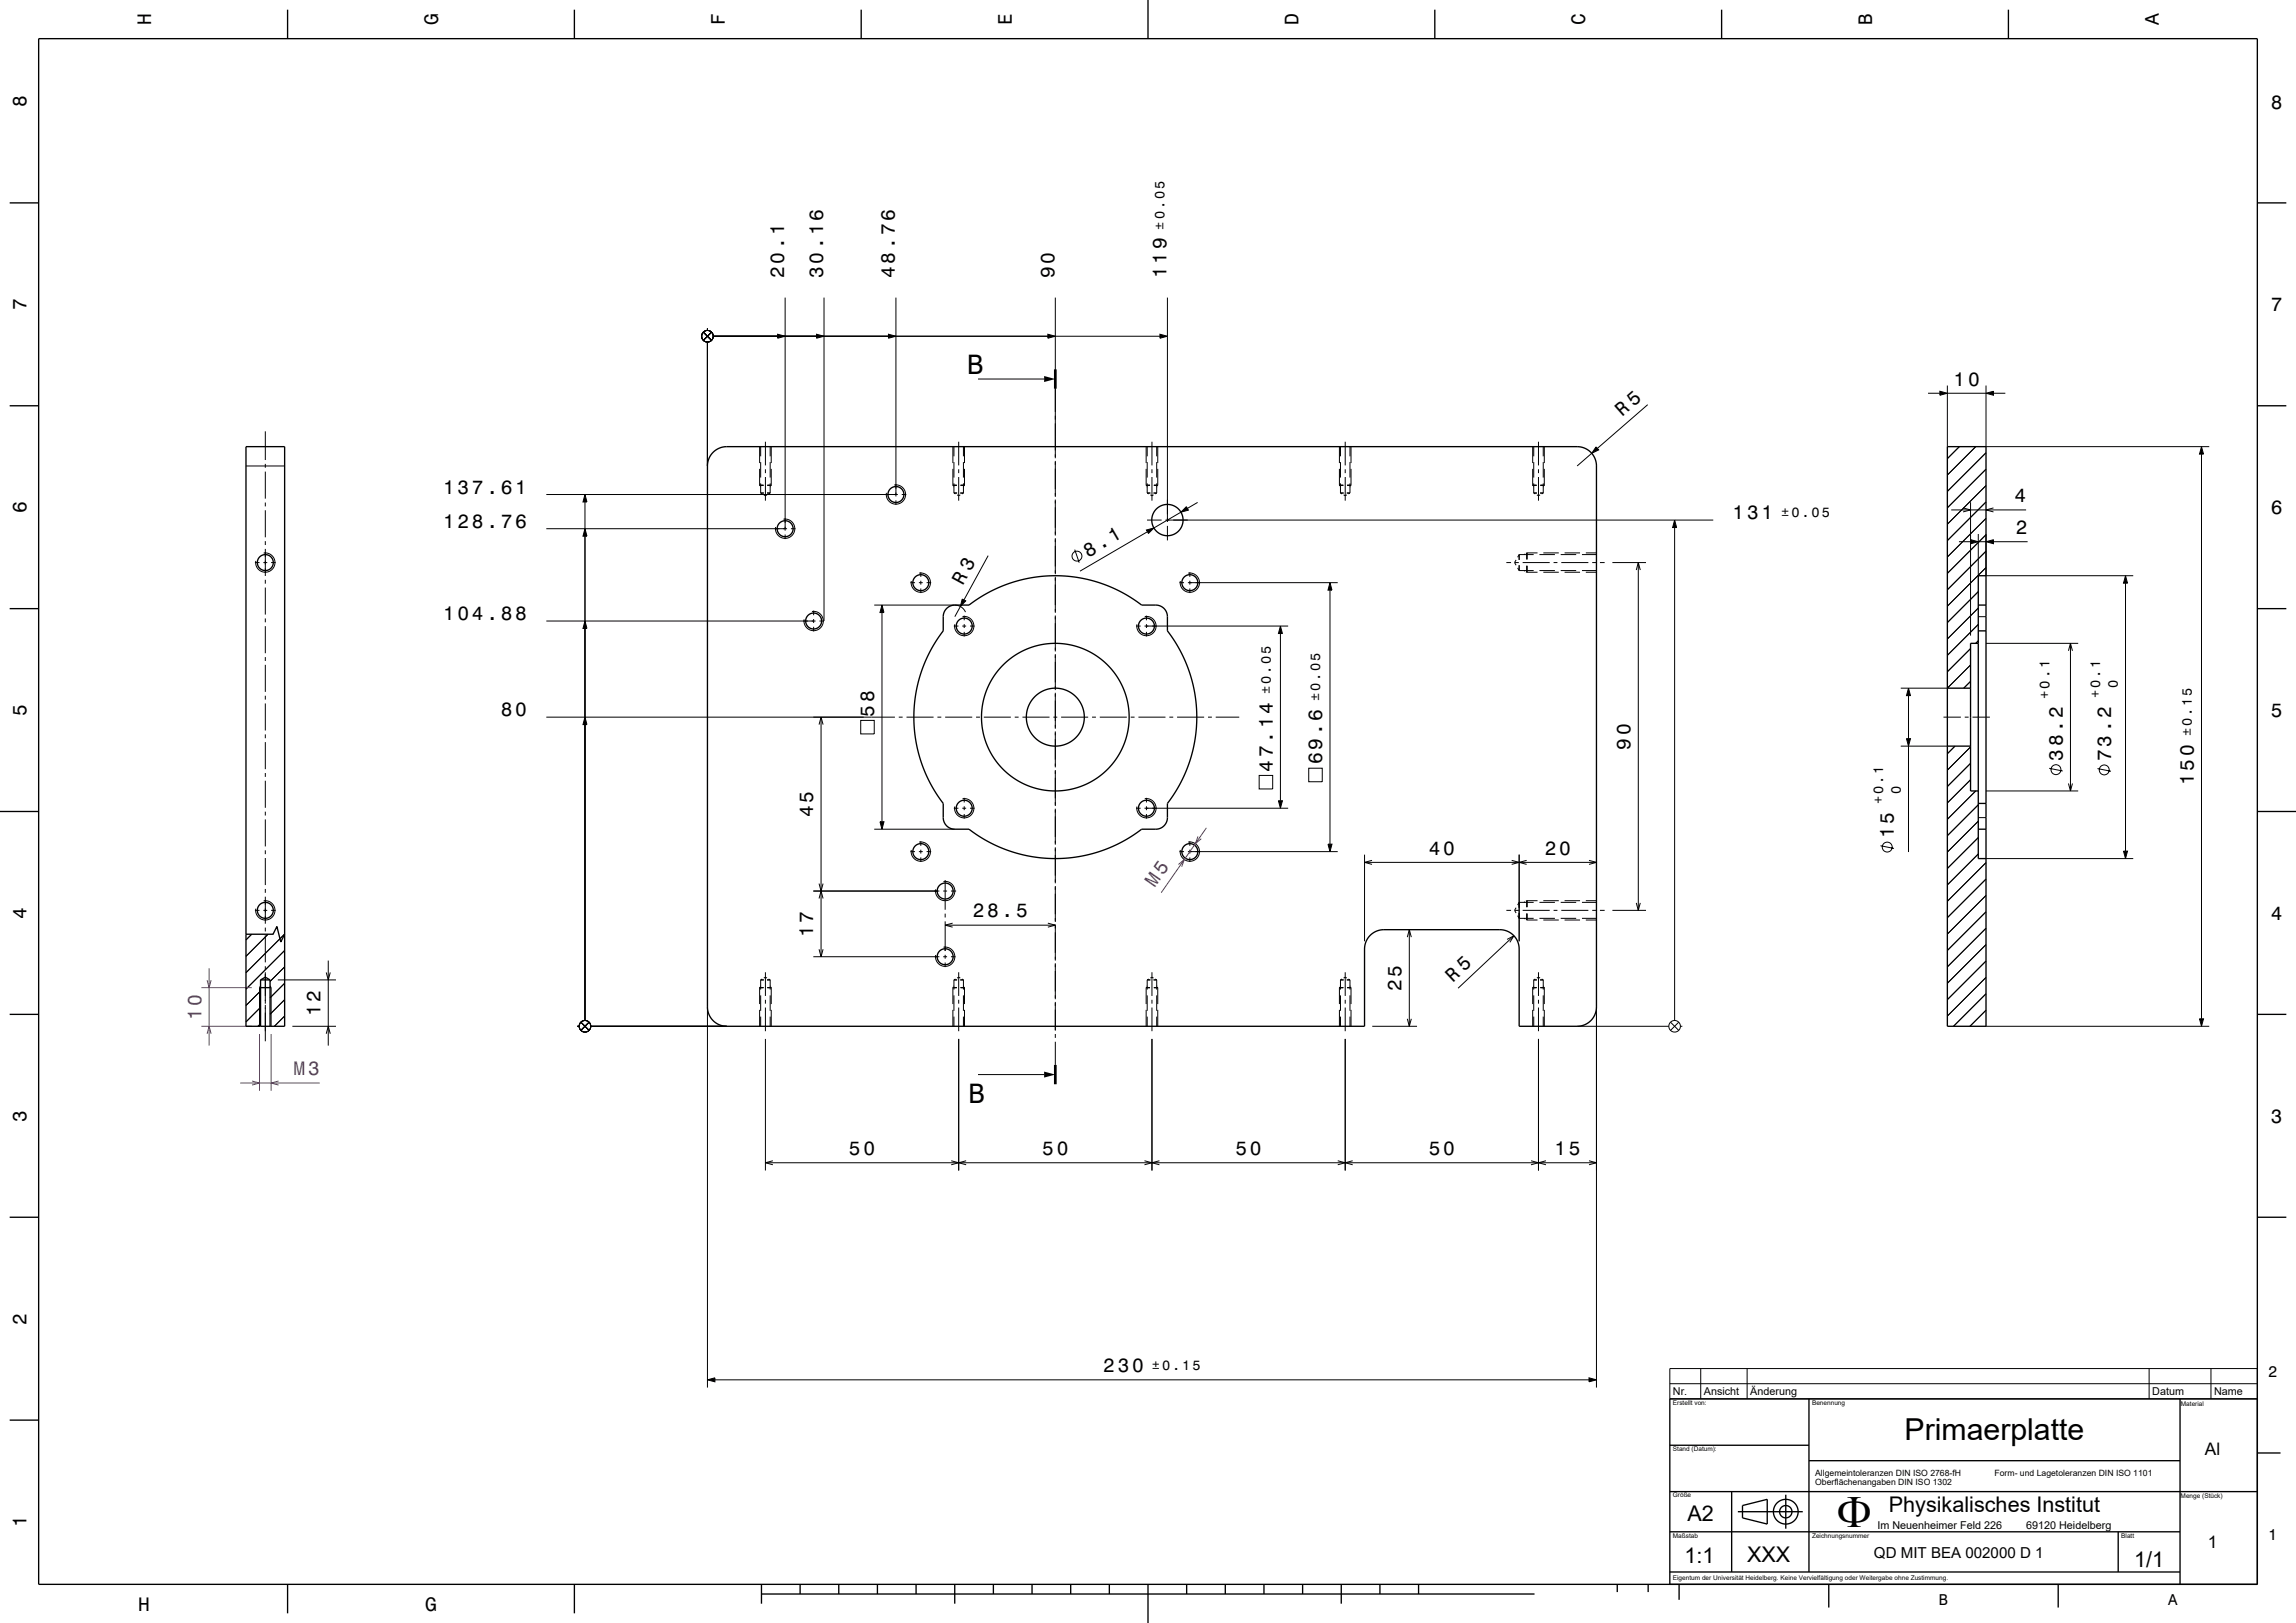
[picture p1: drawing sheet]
<svg xmlns="http://www.w3.org/2000/svg" width="594mm" height="420mm" viewBox="0 0 594 420" stroke-linecap="round" stroke-linejoin="round" font-family="sans-serif">
<defs><g id="words">
<text font-size="11.8" x="475.2" y="395.1">F</text>
<text font-size="7.8" x="492.7" y="372.8">Primaerplatte</text>
<g font-size="7.2">
<text x="250.2" y="96.7">B</text>
<text x="250.6" y="285.5">B</text>
</g>
<g font-size="5.6">
<text x="436.6" y="393.6">A2</text>
<text x="488.7" y="391.3">Physikalisches Institut</text>
<text x="435.8" y="404.5">1:1</text>
<text x="452" y="404.2">XXX</text>
<text x="552.1" y="405.6">1/1</text>
</g>
<text font-size="5.1" x="249.1" y="151.6" transform="rotate(-61 249.1 151.6)">R 3</text>
<g font-size="5">
<text x="39.1" y="6.5" transform="rotate(-90 39.1 6.5)">H</text>
<text x="113.3" y="6.5" transform="rotate(-90 113.3 6.5)">G</text>
<text x="187.5" y="6.5" transform="rotate(-90 187.5 6.5)">F</text>
<text x="261.7" y="6.5" transform="rotate(-90 261.7 6.5)">E</text>
<text x="335.9" y="6.5" transform="rotate(-90 335.9 6.5)">D</text>
<text x="410.1" y="6.5" transform="rotate(-90 410.1 6.5)">C</text>
<text x="484.3" y="6.5" transform="rotate(-90 484.3 6.5)">B</text>
<text x="558.5" y="6.5" transform="rotate(-90 558.5 6.5)">A</text>
<text x="6.8" y="27.8" transform="rotate(-90 6.8 27.8)">8</text>
<text x="587.5" y="28.1">8</text>
<text x="202.9" y="72" transform="rotate(-90 202.9 72)">20.1</text>
<text x="212.9" y="72" transform="rotate(-90 212.9 72)">30.16</text>
<text x="231.5" y="72" transform="rotate(-90 231.5 72)">48.76</text>
<text x="272.8" y="72" transform="rotate(-90 272.8 72)">90</text>
<text x="301.8" y="72" transform="rotate(-90 301.8 72)">119</text>
<text x="6.8" y="80.3" transform="rotate(-90 6.8 80.3)">7</text>
<text x="587.5" y="80.6">7</text>
<text x="505.4" y="99.8">10</text>
<text x="419.6" y="107.9" transform="rotate(-41 419.6 107.9)">R 5</text>
<text x="114.6" y="127.7">137.61</text>
<text x="521.1" y="130">4</text>
<text x="6.8" y="132.8" transform="rotate(-90 6.8 132.8)">6</text>
<text x="114.6" y="136.6">128.76</text>
<text x="448.2" y="134.3">131</text>
<text x="587.5" y="133.1">6</text>
<text x="521.5" y="138.2">2</text>
<text x="281.5" y="144.3" transform="rotate(-30 281.5 144.3)">8.1</text>
<text x="114.6" y="160.5">104.88</text>
<text x="6.8" y="185.3" transform="rotate(-90 6.8 185.3)">5</text>
<text x="129.6" y="185.3">80</text>
<text x="226.2" y="185.4" transform="rotate(-90 226.2 185.4)">58</text>
<text x="587.5" y="185.6">5</text>
<text x="342.1" y="197.8" transform="rotate(-90 342.1 197.8)">69.6</text>
<text x="421.8" y="194" transform="rotate(-90 421.8 194)">90</text>
<text x="533.7" y="196.9" transform="rotate(-90 533.7 196.9)">38.2</text>
<text x="546.1" y="197" transform="rotate(-90 546.1 197)">73.2</text>
<text x="329.3" y="199.7" transform="rotate(-90 329.3 199.7)">47.14</text>
<text x="567.6" y="203.2" transform="rotate(-90 567.6 203.2)">150</text>
<text x="210.4" y="211.5" transform="rotate(-90 210.4 211.5)">45</text>
<text x="369.6" y="221.2">40</text>
<text x="399.6" y="221.2">20</text>
<text x="490" y="216.9" transform="rotate(-90 490 216.9)">15</text>
<text x="6.8" y="237.8" transform="rotate(-90 6.8 237.8)">4</text>
<text x="251.7" y="237.4">28.5</text>
<text x="587.5" y="238.1">4</text>
<text x="210.4" y="242.5" transform="rotate(-90 210.4 242.5)">17</text>
<text x="362.6" y="256.5" transform="rotate(-90 362.6 256.5)">25</text>
<text x="375.9" y="254.3" transform="rotate(-43 375.9 254.3)">R 5</text>
<text x="82.9" y="263" transform="rotate(-90 82.9 263)">12</text>
<text x="6.8" y="290.3" transform="rotate(-90 6.8 290.3)">3</text>
<text x="587.5" y="290.6">3</text>
<text x="219.6" y="298.9">50</text>
<text x="269.6" y="298.9">50</text>
<text x="319.6" y="298.9">50</text>
<text x="369.6" y="298.9">50</text>
<text x="402.1" y="298.9">15</text>
<text x="6.8" y="342.8" transform="rotate(-90 6.8 342.8)">2</text>
<text x="285.4" y="355.1">230</text>
<text x="6.8" y="395.3" transform="rotate(-90 6.8 395.3)">1</text>
<text x="35.8" y="416.8">H</text>
<text x="110" y="416.8">G</text>
</g>
<g font-size="5" fill="#800080">
<text x="298.8" y="229.9" transform="rotate(-55 298.8 229.9)">M5</text>
<text x="52.1" y="264" transform="rotate(-90 52.1 264)">10</text>
<text x="75.9" y="278.3">M3</text>
</g>
<g font-size="4.5">
<text x="570.4" y="376.5">Al</text>
<text x="571.2" y="400.5">1</text>
</g>
<g font-size="4">
<text x="586.8" y="356.5">2</text>
<text x="586.8" y="398.5">1</text>
<text x="501.6" y="415.5">B</text>
<text x="560.9" y="415.5">A</text>
</g>
<text font-size="3.9" x="484.8" y="403.2">QD MIT BEA 002000 D 1</text>
<text font-size="3.6" x="530.3" y="180.9" transform="rotate(-90 530.3 180.9)">+0.1</text>
<g font-size="3.5">
<text x="301.2" y="59.4" transform="rotate(-90 301.2 59.4)">±0.05</text>
<text x="460.8" y="133.8">±0.05</text>
<text x="328.7" y="179.6" transform="rotate(-90 328.7 179.6)">±0.05</text>
<text x="547.9" y="178" transform="rotate(-90 547.9 178)">0</text>
<text x="341.6" y="181.5" transform="rotate(-90 341.6 181.5)">±0.05</text>
<text x="543.3" y="180.6" transform="rotate(-90 543.3 180.6)">+0.1</text>
<text x="567" y="190.6" transform="rotate(-90 567 190.6)">±0.15</text>
<text x="487.2" y="208.1" transform="rotate(-90 487.2 208.1)">+0.1</text>
<text x="491.7" y="205.4" transform="rotate(-90 491.7 205.4)">0</text>
<text x="298" y="354.6">±0.15</text>
</g>
<g font-size="2.8">
<text x="432.8" y="361">Nr.</text>
<text x="440.8" y="361">Ansicht</text>
<text x="452.8" y="361">Änderung</text>
<text x="556.8" y="361">Datum</text>
<text x="572.8" y="361">Name</text>
<text x="485.7" y="395.6">Im Neuenheimer Feld 226</text>
<text x="524.2" y="395.6">69120 Heidelberg</text>
</g>
<g font-size="2.2">
<text x="469.6" y="382">Allgemeintoleranzen DIN ISO 2768-fH</text>
<text x="516" y="382">Form- und Lagetoleranzen DIN ISO 1101</text>
<text x="469.6" y="384.4">Oberflächenangaben DIN ISO 1302</text>
</g>
<g font-size="1.7">
<text x="432.8" y="363.5">Erstellt von:</text>
<text x="468.8" y="363.5">Benennung</text>
<text x="564.2" y="363.8">Material</text>
<text x="432.8" y="375.5">Stand (Datum):</text>
<text x="432.8" y="387.5">Größe</text>
<text x="564.1" y="387.5">Menge (Stück)</text>
<text x="432.8" y="397.9">Maßstab</text>
<text x="468.8" y="397.9">Zeichnungsnummer</text>
<text x="548.8" y="397.9">Blatt</text>
<text x="432.8" y="409">Eigentum der Universität Heidelberg. Keine Vervielfältigung oder Weitergabe ohne Zustimmung.</text>
</g>
</g></defs>
<g fill="none" stroke="#000" stroke-width=".26">
<path d="M203.1 77v60.3M213.2 77v83.7h-1.2M231.8 77v51.5M273 77v41.6M302 77v58.1M182 86l2.1 2.1M183 85v.5M183 88.5v32.1M184.1 86l-2.1 2.1M184.5 87h115.6M201.2 86.5l1.9 .5-1.9 .5zM211.3 86.5l1.9 .5-1.9 .5z"/>
<path d="M229.9 86.5l1.9 .5-1.9 .5zM253 98.1h17.1M271.1 86.5l1.9 .5-1.9 .5zM300.1 86.5l1.9 .5-1.9 .5zM503.8 99.8v15.8M513.8 99.8v15.8h57.8M68.6 111.6v7.4M196.5 115.6v4.2M196.8 115.6v2.5M196.8 119.6v4M198 114.3v6.1M199.3 115.6v2.5"/>
<path d="M199.3 119.6v4M199.5 115.6v4.2M246.5 115.6v4.2M246.8 115.6v2.5M246.8 119.6v4M248 114.3v6.1M249.3 115.6v2.5M249.3 119.6v4M249.5 115.6v4.2M273 119.3v9.3M296.5 115.6v4.2M296.8 115.6v2.5"/>
<path d="M296.8 119.6v4M298 114.3v6.1M299.3 115.6v2.5M299.3 119.6v4M299.5 115.6v4.2M346.5 115.6v4.2M346.8 115.6v2.5M346.8 119.6v4M348 114.3v6.1M349.3 115.6v2.5M349.3 119.6v4M349.5 115.6v4.2"/>
<path d="M396.5 115.6v4.2M396.8 115.6v2.5M396.8 119.6v4M398 114.3v6.1M399.3 115.6v2.5M399.3 119.6v4M399.5 115.6v4.2M411.8 117.3l-3.8 3.3M412.9 115.6l.7 .8-1.8 .9zM426.3 104.7l-13 11.3M498.8 101.8h3.1M501.9 101.3l1.9 .5-1.9 .5z"/>
<path d="M503.8 101.8h10M506.9 115.6l-3.1 3.1M511.1 115.6l-7.3 7.3M513.8 101.8l1.9-.5v1zM513.8 117.2l-10 10M515.7 101.8h3.1M569.6 115.6l.5 1.9h-1.1zM569.6 117.5v146.2M63.6 120.6h10M68.6 120v1M68.6 122v7M68.6 130v1"/>
<path d="M68.6 132v7M141.3 136.8h62.3M141.3 128h91M151.3 136.8l.6 2h-1.1zM151.3 128l.6 1.9h-1.1zM151.3 129.9v134.2M196.5 121.3v4.3M196.5 125.6h1M196.5 125.6l.1 .1M196.7 125.9l.1 .2M196.8 127.6l.4 .2M196.8 127.6h.8"/>
<path d="M196.8 125.1v2.5M197.6 128.1l.4 .2 .4-.2M198 121.4v1M198 123.4v6.2M198.4 127.6h.9M198.5 125.6h1M199.3 127.6l-.5 .2M199.3 125.1v2.5M199.3 125.9v.2M199.5 121.3v4.3M199.5 125.6l-.1 .1M202.7 134.4a2.5 2.5 0 0 1 2.9 2.3 2.5 2.5 0 0 1-2.6 2.6 2.5 2.5 0 0 1-2.3-2.9"/>
<path d="M203.1 138.3v1.2M204.6 136.8h1.2M231.4 125.5a2.5 2.5 0 0 1 2.9 2.3 2.5 2.5 0 0 1-2.7 2.7 2.5 2.5 0 0 1-2.3-3M231.8 129.5v1.2M233.3 128h1.2M246.5 125.6h1M246.5 121.3v4.3M246.5 125.6l.1 .1M246.7 125.9l.1 .2M246.8 127.6h.8M246.8 127.6l.4 .2M246.8 125.1v2.5"/>
<path d="M247.6 128.1l.4 .2 .4-.2M248 121.4v1M248 123.4v6.2M248.4 127.6h.9M248.5 125.6h1M249.3 127.6l-.5 .2M249.3 125.1v2.5M249.3 125.9v.2M249.5 121.3v4.3M249.5 125.6l-.1 .1M273 129.3v9.3M273 139.3v9.3"/>
<path d="M296.5 125.6h1M296.5 121.3v4.3M296.5 125.6l.1 .1M296.6 137.2l1.9-.6-1.4 1.4zM296.7 125.9l.1 .2M296.8 134.6h3.7M296.8 127.6h.8M296.8 127.6l.4 .2M296.8 125.1v2.5M296.9 137.6l-17.5 10.2M297.6 128.1l.4 .2 .4-.2M298 121.4v1"/>
<path d="M298 123.4v6.2M298.4 127.6h.9M298.5 125.6h1M299.3 127.6l-.5 .2M299.3 125.1v2.5M299.3 125.9v.2M299.5 121.3v4.3M299.5 125.6l-.1 .1M301.5 134.6h141.7M302 136.1v3.7M305.5 132.5l-7 4.1M306.9 131.1l.5 .9-1.9 .5z"/>
<path d="M309.8 130l-2.6 1.6M346.5 125.6h1M346.5 121.3v4.3M346.5 125.6l.1 .1M346.7 125.9l.1 .2M346.8 127.6h.8M346.8 127.6l.4 .2M346.8 125.1v2.5M347.6 128.1l.4 .2 .4-.2M348 121.4v1M348 123.4v6.2M348.4 127.6h.9"/>
<path d="M348.5 125.6h1M349.3 127.6l-.5 .2M349.3 125.1v2.5M349.3 125.9v.2M349.5 121.3v4.3M349.5 125.6l-.1 .1M396.5 125.6h1M396.5 121.3v4.3M396.5 125.6l.1 .1M396.7 125.9l.1 .2M396.8 127.6h.8M396.8 127.6l.4 .2"/>
<path d="M396.8 125.1v2.5M397.6 128.1l.4 .2 .4-.2M398 121.4v1M398 123.4v6.2M398.4 127.6h.9M398.5 125.6h1M399.3 127.6l-.5 .2M399.3 125.1v2.5M399.3 125.9v.2M399.5 121.3v4.3M399.5 125.6l-.1 .1M433.2 134.6l.6 1.9h-1.1z"/>
<path d="M433.2 136.5v127.6M504.8 132h19.4M507.9 131.4l1.9 .6-1.9 .5M509.8 130v34.5M509.9 139.7l1.9 .5-1.9 .5zM511.8 138.2v10.8M513.8 138.4l-10 10M513.8 134.1l-10 10M513.8 129.9l-10 10M513.8 125.7l-10 10M513.8 121.4l-10 10M513.8 138.2v10.8h38.1"/>
<path d="M515.7 131.4l-1.9 .6 1.9 .5M66 145.6h1.1M68.1 145.6h1M68.2 143.1a2.5 2.5 0 0 1 2.9 2.3 2.5 2.5 0 0 1-2.6 2.7 2.5 2.5 0 0 1-2.3-2.9M68.6 140v1M68.6 142v7M68.6 150v1M68.6 152v7M70.1 145.6h1.2M210.1 158.2a2.5 2.5 0 0 1 2.9 2.4 2.5 2.5 0 0 1-2.7 2.6 2.5 2.5 0 0 1-2.3-2.9M210.5 158v1.2M226.2 156.6h21.1l1.6 .6 .9 1.2"/>
<path d="M228.2 156.6l.5 1.9h-1zM228.2 158.5v54.2M235.5 150.8h1.2M237.7 150.8h1M237.8 148.3a2.5 2.5 0 0 1 2.9 2.3 2.5 2.5 0 0 1-2.6 2.7 2.5 2.5 0 0 1-2.3-2.9M238.2 148.1v1.2M238.2 150.3v1M238.2 152.3v1.2M239.7 150.8h1.2M248.5 157l-1.5 2.6M248.9 155l.9 .5-1.3 1.5zM249 159.6a2.5 2.5 0 0 1 2.9 2.3 2.5 2.5 0 0 1-2.6 2.6 2.5 2.5 0 0 1-2.3-2.9"/>
<path d="M249.5 159.3v1.2M255.7 143.8l-6.3 11.5M273 149.3v9.3M273 159.3v9.3M278 142.2l1.2 3.4M296.2 159.6a2.5 2.5 0 0 1 2.9 2.3 2.5 2.5 0 0 1-2.7 2.6 2.5 2.5 0 0 1-2.3-2.9M296.6 159.3v1.2M305.1 150.8h1.2M307.3 150.8h38.8M307.4 148.3a2.5 2.5 0 0 1 2.9 2.3 2.5 2.5 0 0 1-2.6 2.7 2.5 2.5 0 0 1-2.3-2.9M307.8 148.1v1.2M307.8 150.3v1"/>
<path d="M307.8 152.3v1.2M344.1 150.8l.5 1.9h-1zM344.1 152.7v65.8M389.7 145.6h1.2M391.9 145.6h1M392.2 144.9l-.4 .7 .4 .7M392.6 147l.4 .7M393 143.5v1.4M393 146.3v1.4M393 143.5l-.4 .7M393 147.7h3.8M393 143.5h3.8"/>
<path d="M393.9 145.6h7M394.3 147.7l.2 .1M394.5 143.4l-.2 .1M394.8 147.9l.2 .2M395 143.1v1.7M395 146.4v1.7M395 143.1h2.8M395 148.1h2.8M395 143.1l-.2 .1M398.3 147.7h4M398.3 143.5h4M399.3 143.1h4"/>
<path d="M399.3 148.1h4M401.9 145.6h1M403.8 147.7h4M403.8 143.5h4M403.9 145.6h7M404.8 143.1h4M404.8 148.1h4M409.3 147.7h3.7M409.3 143.5h3.7M410.3 143.1h2.7M410.3 148.1h2.7M411.9 145.6h1"/>
<path d="M413.9 145.6h1.2M417.1 145.6h8.7M423.3 147.5l.5-1.9 .6 1.9M423.8 145.6v90M506.8 140.2h3.1M511.8 157.4l-8 8M511.8 153.1l-8 8M511.8 159.6h2M511.8 140.2h2M513.8 140.2l1.9-.5v1zM513.8 146.9l-10 10M513.8 142.6l-10 10"/>
<path d="M515.7 140.2h8.9M549.9 149l.5 1.9h-1zM549.9 150.9v69.4M68.6 160v1M68.6 162v7M68.6 170v1M68.6 172v7M141.3 160.7h69.7M151.3 160.7l.6 1.9h-1.1zM210.5 160.2v1M210.5 162.2v1.2M246.8 162h1.2"/>
<path d="M249 162h1M249.5 161.5v1M249.5 163.5v1.2M251 162h1.1M273 169.3v9.3M273 179.3v9.3M293.9 162h1.2M296.1 162h37.2M296.6 161.5v1M296.6 163.5v1.2M331.3 162l.5 1.9h-1.1zM331.3 163.9v43.3"/>
<path d="M493.7 178.1l.6 1.9h-1.1zM509.8 176.3l-1.8 1.8M509.8 172.1l-6 6h-12.1M509.8 167.8l-6 6M511.8 165.8l-.6 .7M511.8 161.6l-8 8M513.8 166.5h23.9M535.1 168.4l.6-1.9 .5 1.9M535.7 166.5v38.2M68.6 180v1M68.6 182v7M68.6 190v1"/>
<path d="M68.6 192v7M141.3 185.6h90.2M151.3 185.6l.6 1.9h-1.1zM211.9 187.5l.5-1.9 .5 1.9M212.4 185.6v62M222.7 186.4h3.5v3.5h-3.5zM232.5 185.6h1M234.5 185.6h7M242.5 185.6h1M244.5 185.6h7M252.5 185.6h1M254.5 185.6h7"/>
<path d="M262.5 185.6h1M264.5 185.6h7M272.5 185.6h1M273 189.3v9.3M273 199.3v9.3M274.5 185.6h7M282.5 185.6h1M284.5 185.6h7M292.5 185.6h1M294.5 185.6h7M302.5 185.6h1M304.5 185.6h7"/>
<path d="M312.5 185.6h1M314.5 185.6h6.1M338.6 198.8h3.5v3.5h-3.5zM491.7 193.1h12.1M493.2 191.2h1.1l-.6 1.9zM493.7 180v11.2M493.7 193.1v27.4M502.8 185.6h4.5M505.8 193.1l-2 2M508.3 185.6h1M509.8 197.5l-6 6M509.8 193.3l-6 6"/>
<path d="M510.3 185.6h4.5M530.2 198.8l3.5 .7M542.6 198.9l3.5 .7M68.6 200v1M68.6 202v7M68.6 210v1M68.6 212v7M226.2 214.6h20.8M227.7 212.7h1l-.5 1.9zM237.8 217.9a2.5 2.5 0 0 1 2.9 2.3 2.5 2.5 0 0 1-2.6 2.7 2.5 2.5 0 0 1-2.3-3M238.2 217.7v1.2M238.2 219.9v1"/>
<path d="M246.8 209.2h1.2M249 209.2h1M249 206.7a2.5 2.5 0 0 1 2.9 2.3 2.5 2.5 0 0 1-2.6 2.7 2.5 2.5 0 0 1-2.3-3M249.5 206.5v1.2M249.5 208.7v1M249.5 210.7v1.1M251 209.2h1.1M273 209.3v9.3M273 219.3v9.3M293.9 209.2h1.2M296.1 209.2h37.2M296.2 206.7a2.5 2.5 0 0 1 2.9 2.3 2.5 2.5 0 0 1-2.7 2.6 2.5 2.5 0 0 1-2.3-2.9"/>
<path d="M296.6 206.5v1.2M296.6 208.7v1M296.6 210.7v1.1M307.4 217.9a2.5 2.5 0 0 1 2.9 2.3 2.5 2.5 0 0 1-2.6 2.7 2.5 2.5 0 0 1-2.3-3M307.8 217.7v1.2M307.8 219.9v1M325.8 200.7h3.5v3.5h-3.5zM330.7 207.2h1.1l-.5 2zM343.6 218.5h1l-.5 1.9zM486.5 218.9l3.5 .7M509.8 201.8l-6 6M511.1 204.7l-7.3 7.3"/>
<path d="M511.8 216.8l-8 8M511.8 212.5l-8 8M511.8 208.3l-8 8M511.8 211.6h2M513.8 204.7h23.9M535.1 202.8l.6 1.9 .5-1.9M66 235.6h1.1M68.1 235.6h1M68.2 233.1a2.5 2.5 0 0 1 2.9 2.3 2.5 2.5 0 0 1-2.6 2.7 2.5 2.5 0 0 1-2.3-2.9M68.6 220v1M68.6 222v7M68.6 230v1"/>
<path d="M68.6 232v7M70.1 235.6h1.2M210.4 230.6h32.6M211.9 228.7l.5 1.9 .5-1.9M211.9 232.5l.5-1.9 .5 1.9M235.5 220.4h1.2M237.7 220.4h1M238.2 221.9v1.2M239.7 220.4h1.2M244 230.6h1M244.1 228.1a2.5 2.5 0 0 1 2.9 2.3 2.5 2.5 0 0 1-2.6 2.7 2.5 2.5 0 0 1-2.3-2.9M244.5 227.7v7.7"/>
<path d="M244.5 236.4v1M244.5 238.4v7.7M244.5 239.4h28.5M246 230.6h1.4M246.5 238.9l-2 .5 2 .5M271.1 238.9l1.9 .5-1.9 .5M273 229.3v9.3M273 239.3v9.3M305.1 220.4h1.2M307.3 220.4h38.8M307.8 221.9v1.2M353 221.2v22.4"/>
<path d="M353 223.2h60M355 222.6l-2 .6 2 .5M389.7 235.6h1.2M391.1 222.6l1.9 .6-1.9 .5M391.9 235.6h1M392.2 234.9l-.4 .7 .4 .7M392.6 237l.4 .7h3.8M393 221.2v22.4M393.9 235.6h7M394.3 237.7l.2 .1M394.5 233.4l-.2 .1M394.8 237.9l.2 .2"/>
<path d="M395 222.6l-2 .6 2 .5M395 233.1h2.8M395 233.1v1.7M395 236.4v1.7M395 238.1h2.8M395 233.1l-.2 .1M396.8 233.5h-3.8l-.4 .7M398.3 233.5h4M398.3 237.7h4M399.3 233.1h4M399.3 238.1h4M401.9 235.6h1"/>
<path d="M403.8 233.5h4M403.8 237.7h4M403.9 235.6h7M404.8 233.1h4M404.8 238.1h4M409.3 233.5h3.7M409.3 237.7h3.7M410.3 233.1h2.7M410.3 238.1h2.7M411.1 222.6l1.9 .6-1.9 .5M411.9 235.6h1M413.9 235.6h1.2"/>
<path d="M417.1 235.6h8.7M423.3 233.7l.5 1.9 .6-1.9M511.8 221l-8 8M513.8 236l-10 10M513.8 231.7l-10 10M513.8 227.5l-10 10M513.8 223.2l-10 10M513.8 222.2h38.1M549.4 220.3h1l-.5 1.9zM65.1 241.8l-1.5 1.4M67.4 256.4l-3.8 3.8M67.4 255.1l-.3 .5v10"/>
<path d="M68.6 240v1M68.6 242v7M68.6 250v1M68.6 251.6v8.1M69.4 241.8l-5.8 5.7M69.9 255.1l.2 .5v10M71.9 253.6h15M73.6 241.8l-10 9.9M73.6 258.7l-3.7 3.8M73.6 254.5l-3.7 3.7M73.6 250.2l-3.7 3.8M73.6 246l-10 10"/>
<path d="M84.4 251.7l.5 1.9 .5-1.9M84.9 248.6v22M196.5 255.6v4.2M196.5 255.6h1M196.6 255.4l-.1 .2M196.8 253.6h.8M196.8 253.6v2.5M196.8 257.6v4M196.8 255.1l-.1 .2M197.2 253.3l-.4 .3M197.6 253.1l.4-.2 .4 .2M198 251.6v6.1"/>
<path d="M198 258.7v1M198.4 253.6h.9M198.5 255.6h1M198.8 253.3l.5 .3M199.3 253.6v2.5M199.3 257.6v4M199.3 255.1v.2M199.4 255.4l.1 .2M199.5 255.6v4.2M210.4 247.6h32.6M211.9 245.7l.5 1.9 .5-1.9M244 247.6h1"/>
<path d="M244.1 245.1a2.5 2.5 0 0 1 2.9 2.3 2.5 2.5 0 0 1-2.6 2.7 2.5 2.5 0 0 1-2.3-3M244.5 247.1v1M244.5 249.1v1.2M246 247.6h1.2M246.5 255.6v4.2M246.5 255.6h1M246.6 255.4l-.1 .2M246.8 253.6h.8M246.8 253.6v2.5M246.8 257.6v4M246.8 255.1l-.1 .2M247.2 253.3l-.4 .3"/>
<path d="M247.6 253.1l.4-.2 .4 .2M248 251.6v6.1M248 258.7v1M248.4 253.6h.9M248.5 255.6h1M248.8 253.3l.5 .3M249.3 253.6v2.5M249.3 257.6v4M249.3 255.1v.2M249.4 255.4l.1 .2M249.5 255.6v4.2M273 249.3v9.3"/>
<path d="M273 259.3v7.4M296.5 255.6v4.2M296.5 255.6h1M296.6 255.4l-.1 .2M296.8 253.6h.8M296.8 253.6v2.5M296.8 257.6v4M296.8 255.1l-.1 .2M297.2 253.3l-.4 .3M297.6 253.1l.4-.2 .4 .2M298 251.6v6.1M298 258.7v1"/>
<path d="M298.4 253.6h.9M298.5 255.6h1M298.8 253.3l.5 .3M299.3 253.6v2.5M299.3 257.6v4M299.3 255.1v.2M299.4 255.4l.1 .2M299.5 255.6v4.2M346.5 255.6v4.2M346.5 255.6h1M346.6 255.4l-.1 .2M346.8 253.6h.8"/>
<path d="M346.8 253.6v2.5M346.8 257.6v4M346.8 255.1l-.1 .2M347.2 253.3l-.4 .3M347.6 253.1l.4-.2 .4 .2M348 251.6v6.1M348 258.7v1M348.4 253.6h.9M348.5 255.6h1M348.8 253.3l.5 .3M349.3 253.6v2.5M349.3 257.6v4"/>
<path d="M349.3 255.1v.2M349.4 255.4l.1 .2M349.5 255.6v4.2M364.1 242.5l.5-1.9 .5 1.9M364.6 240.6v25M389.9 243.1l1.8-.9-1.1 1.7M391.7 242.2l-14.5 13.5M396.5 255.6v4.2M396.5 255.6h1M396.6 255.4l-.1 .2M396.8 253.6h.8M396.8 253.6v2.5"/>
<path d="M396.8 257.6v4M396.8 255.1l-.1 .2M397.2 253.3l-.4 .3M397.6 253.1l.4-.2 .4 .2M398 251.6v6.1M398 258.7v1M398.4 253.6h.9M398.5 255.6h1M398.8 253.3l.5 .3M399.3 253.6v2.5M399.3 257.6v4M399.3 255.1v.2"/>
<path d="M399.4 255.4l.1 .2M399.5 255.6v4.2M513.8 257.2l-8.4 8.4M513.8 252.9l-10 10M513.8 248.7l-10 10M513.8 244.5l-10 10M513.8 240.2l-10 10M67.4 264.9l-.7 .7M67.4 260.7l-3.8 3.8M68.6 260v9.5M73.6 262.9l-2.6 2.7M75.6 265.6h11.3"/>
<path d="M84.4 267.5l.5-1.9 .5 1.9M149.3 265.6h.5M150.3 264.5l2.1 2.1M152.4 264.5l-2.1 2.1M152.8 265.6h35.2M183 260.6v98.5M196.5 261.3v4.3M196.8 263.1v2.5M198 260.7v6.2M198 268.9v34M199.3 263.1v2.5M199.5 261.3v4.3"/>
<path d="M246.5 261.3v4.3M246.8 263.1v2.5M248 260.7v6.2M248 268.9v34M249.3 263.1v2.5M249.5 261.3v4.3M253 278.1h17.1M273 267.6v1M273 269.6v6M296.5 261.3v4.3M296.8 263.1v2.5M298 260.7v6.2"/>
<path d="M298 268.9v34M299.3 263.1v2.5M299.5 261.3v4.3M346.5 261.3v4.3M346.8 263.1v2.5M348 260.7v6.2M348 268.9v34M349.3 263.1v2.5M349.5 261.3v4.3M355 265.6h11.6M364.1 263.7l.5 1.9 .5-1.9M396.5 261.3v4.3"/>
<path d="M396.8 263.1v2.5M398 260.7v6.2M398 268.9v34M399.3 263.1v2.5M399.5 261.3v4.3M408 265.6h23.7M413 260.6v98.5M432.2 264.5l2.1 2.1M434.3 264.5l-2.1 2.1M434.7 265.6h.5M513.8 261.4l-4.2 4.2M513.8 265.6h57.8"/>
<path d="M569 263.7h1.1l-.5 1.9zM198 300.9h215M200 300.4l-2 .5 2 .5M246.1 300.4l1.9 .5-1.9 .5M250 300.4l-2 .5 2 .5M296.1 300.4l1.9 .5-1.9 .5M300 300.4l-2 .5 2 .5M346.1 300.4l1.9 .5-1.9 .5M350 300.4l-2 .5 2 .5M396.1 300.4l1.9 .5-1.9 .5M400 300.4l-2 .5 2 .5M411.1 300.4l1.9 .5-1.9 .5"/>
<path d="M183 357.1l2-.5v1zM185 357.1h226.1M411.1 356.6l1.9 .5-1.9 .5zM432 354.2h152v7.8h-152zM432 358.1h152M440 354.2v7.8M452 354.2v7.8M556 354.2v7.8M572 354.2v7.8"/>
<circle cx="183" cy="87" r="1.5"/>
<circle cx="278.6" cy="143.9" r="1.28"/>
<circle cx="531.9" cy="199.2" r="1.28"/>
<circle cx="544.4" cy="199.2" r="1.28"/>
<circle cx="488.2" cy="219.2" r="1.28"/>
<circle cx="151.3" cy="265.6" r="1.5"/>
<circle cx="433.2" cy="265.6" r="1.5"/>
</g>
<g fill="none" stroke="#800080" stroke-width=".26">
<path d="M309.9 216.5l-.6 1.8 1.5-1.3M312.1 214.2l-11.7 16.8M304.9 223.7l1.5-1.3-.7 1.9M52.1 255.6h13M53.6 253.7l.5 1.9 .5-1.9M54.1 250.6v20M52.1 265.6h13M53.6 267.5l.5-1.9 .5 1.9M65.2 279.8l1.9 .5-1.9 .5M67.1 267.6v14.7M70.1 267.6v14.7M72.1 279.8l-2 .5 2 .5"/>
<path d="M62.1 280.3h20.6"/>
</g>
<g fill="none" stroke="#000" stroke-width=".35">
<path d="M10 10h574v400h-574zM74.4 2.5v7.5M148.6 2.5v7.5M222.8 2.5v7.5M297 0v10M371.2 2.5v7.5M445.4 2.5v7.5M519.6 2.5v7.5M2.5 52.5h7.5M584 52.5h7.5M2.5 105h7.5M63.6 115.6h10v150h-10z"/>
<path d="M184.4 117.1a5 5 0 0 1 3.6-1.5h220a5 5 0 0 1 5 5v140a5 5 0 0 1-5 5h-15v-20a5 5 0 0 0-5-5h-30a5 5 0 0 0-5 5v20h-165a5 5 0 0 1-5-5v-140a5 5 0 0 1 1.4-3.5zM503.8 115.6h10v150h-10zM584 105h7.5M2.5 157.5h7.5M245 157.4l1.5-.8h4.2l2.5-1.8 3-1.7 3.2-1.5 3-1.1 4.7-1 5.2-.5 5.7 .3 5.2 1.1 3 1.1 3.2 1.4 3.1 1.7 2.9 2h3.6a3 3 0 0 1 3 3v3.7l2 2.9 1.8 3 1.4 3.2 1 3.1 1.1 5.1 .3 5.3-.4 5.2-1 4.6-1 3.1-1.3 3-1.9 3.2-2 2.9v3.9a3 3 0 0 1-3 2.8h-3.6l-2.7 1.9-2.9 1.6-3.4 1.5-3 1.1-5.2 1.1-5.2 .4-4.7-.3-5.2-1.1-3.1-1-3.4-1.5-3-1.7-2.9-2h-3.9a3 3 0 0 1-2.8-3v-3.7l-2.1-3.1-1.7-3.1-1.4-3.2-1-3.1-1.1-5.3-.3-5.3 .5-5.2 1.2-4.9 1-2.8 1.4-3.2 1.7-2.8 1.8-2.6 .1-4.2 .3-.9zM511.8 156.6h2M513.8 149h-2v73.2h2M584 157.5h7.5M503.8 178.1h6M511.8 166.5h-2v38.2h2M511.8 163.3h2M503.8 193.1h6"/>
<path d="M0 210h10M511.8 214.6h2M511.8 207.9h2M584 210h10M63.6 241.8h7l1-2 1 4 1-2M67.1 255.6h3M67.4 253.6h2.5M67.4 253.6v12M67.4 253.6l1.2-.7 1.3 .7M69.9 253.6v12M2.5 262.5h7.5M584 262.5h7.5"/>
<path d="M2.5 315h7.5M584 315h7.5M2.5 367.5h7.5M432 374h36M468 378h96M468 362v44.8M564 362v48M584 376h6M584 362h-152v48M432 396.4h132M432 386h152M448 386v20.8"/>
<path d="M449.6 391.2h16.8M450.8 389.6l6.4-1.6v6.4l-6.4-1.6zM462 386.8v8.8M548 396.4v10.4M74.4 410v7.5M148.6 410v7.5M197 412.5h200M197 410v5M207 410v2.5M217 410v2.5M227 410v2.5M237 410v2.5"/>
<path d="M247 410v5M257 410v2.5M267 410v2.5M277 410v2.5M287 410v2.5M297 410v10M307 410v2.5M317 410v2.5M327 410v2.5M337 410v2.5M347 410v5M357 410v2.5"/>
<path d="M367 410v2.5M418.4 410v2M426.4 410v2M432 406.8h132M434.4 410v4M473.1 410v6M532.5 410v6"/>
<circle cx="203.1" cy="136.8" r="2.07"/>
<circle cx="231.8" cy="128" r="2.07"/>
<circle cx="302" cy="134.6" r="4"/>
<circle cx="68.6" cy="145.6" r="2.07"/>
<circle cx="238.2" cy="150.8" r="2.07"/>
<circle cx="307.8" cy="150.8" r="2.07"/>
<circle cx="210.5" cy="160.7" r="2.07"/>
<circle cx="249.5" cy="162" r="2.07"/>
<circle cx="296.6" cy="162" r="2.07"/>
<circle cx="273" cy="185.6" r="19.1"/>
<circle cx="273" cy="185.6" r="7.5"/>
<circle cx="249.5" cy="209.2" r="2.07"/>
<circle cx="296.6" cy="209.2" r="2.07"/>
<circle cx="68.6" cy="235.6" r="2.07"/>
<circle cx="238.2" cy="220.4" r="2.07"/>
<circle cx="244.5" cy="230.6" r="2.07"/>
<circle cx="307.8" cy="220.4" r="2.07"/>
<circle cx="244.5" cy="247.6" r="2.07"/>
<circle cx="462" cy="391.2" r="1.6"/>
<circle cx="462" cy="391.2" r="3.2"/>
</g>
<path d="M273 95.6v5M273 275.6v5" fill="none" stroke="#000" stroke-width=".7" stroke-linecap="butt"/>
<g fill="#000">
<path d="M201.2 86.5l1.9 .5-1.9 .5z" fill-rule="evenodd"/>
<path d="M211.3 86.5l1.9 .5-1.9 .5z" fill-rule="evenodd"/>
<path d="M229.9 86.5l1.9 .5-1.9 .5z" fill-rule="evenodd"/>
<path d="M270.1 97.3l2.9 .8-2.9 .8z" fill-rule="evenodd"/>
<path d="M271.1 86.5l1.9 .5-1.9 .5z" fill-rule="evenodd"/>
<path d="M300.1 86.5l1.9 .5-1.9 .5z" fill-rule="evenodd"/>
<path d="M412.9 115.6l.7 .8-1.8 .9z" fill-rule="evenodd"/>
<path d="M501.9 101.3l1.9 .5-1.9 .5z" fill-rule="evenodd"/>
<path d="M513.8 101.8l1.9-.5v1z" fill-rule="evenodd"/>
<path d="M569.6 115.6l.5 1.9h-1.1z" fill-rule="evenodd"/>
<path d="M151.3 136.8l.6 2h-1.1z" fill-rule="evenodd"/>
<path d="M151.3 128l.6 1.9h-1.1z" fill-rule="evenodd"/>
<path d="M296.6 137.2l1.9-.6-1.4 1.4z" fill-rule="evenodd"/>
<path d="M306.9 131.1l.5 .9-1.9 .5z" fill-rule="evenodd"/>
<path d="M433.2 134.6l.6 1.9h-1.1z" fill-rule="evenodd"/>
<path d="M513.8 140.2l1.9-.5v1z" fill-rule="evenodd"/>
<path d="M228.2 156.6l.5 1.9h-1z" fill-rule="evenodd"/>
<path d="M248.9 155l.9 .5-1.3 1.5z" fill-rule="evenodd"/>
<path d="M344.1 150.8l.5 1.9h-1z" fill-rule="evenodd"/>
<path d="M509.9 139.7l1.9 .5-1.9 .5z" fill-rule="evenodd"/>
<path d="M549.9 149l.5 1.9h-1z" fill-rule="evenodd"/>
<path d="M151.3 160.7l.6 1.9h-1.1z" fill-rule="evenodd"/>
<path d="M331.3 162l.5 1.9h-1.1z" fill-rule="evenodd"/>
<path d="M151.3 185.6l.6 1.9h-1.1z" fill-rule="evenodd"/>
<path d="M493.2 191.2h1.1l-.6 1.9z" fill-rule="evenodd"/>
<path d="M493.7 178.1l.6 1.9h-1.1z" fill-rule="evenodd"/>
<path d="M227.7 212.7h1l-.5 1.9z" fill-rule="evenodd"/>
<path d="M330.7 207.2h1.1l-.5 2z" fill-rule="evenodd"/>
<path d="M343.6 218.5h1l-.5 1.9z" fill-rule="evenodd"/>
<path d="M549.4 220.3h1l-.5 1.9z" fill-rule="evenodd"/>
<path d="M270.1 277.3l2.9 .8-2.9 .8z" fill-rule="evenodd"/>
<path d="M569 263.7h1.1l-.5 1.9z" fill-rule="evenodd"/>
<path d="M183 357.1l2-.5v1z" fill-rule="evenodd"/>
<path d="M411.1 356.6l1.9 .5-1.9 .5z" fill-rule="evenodd"/>
</g>
<use href="#words"/>
</svg>
